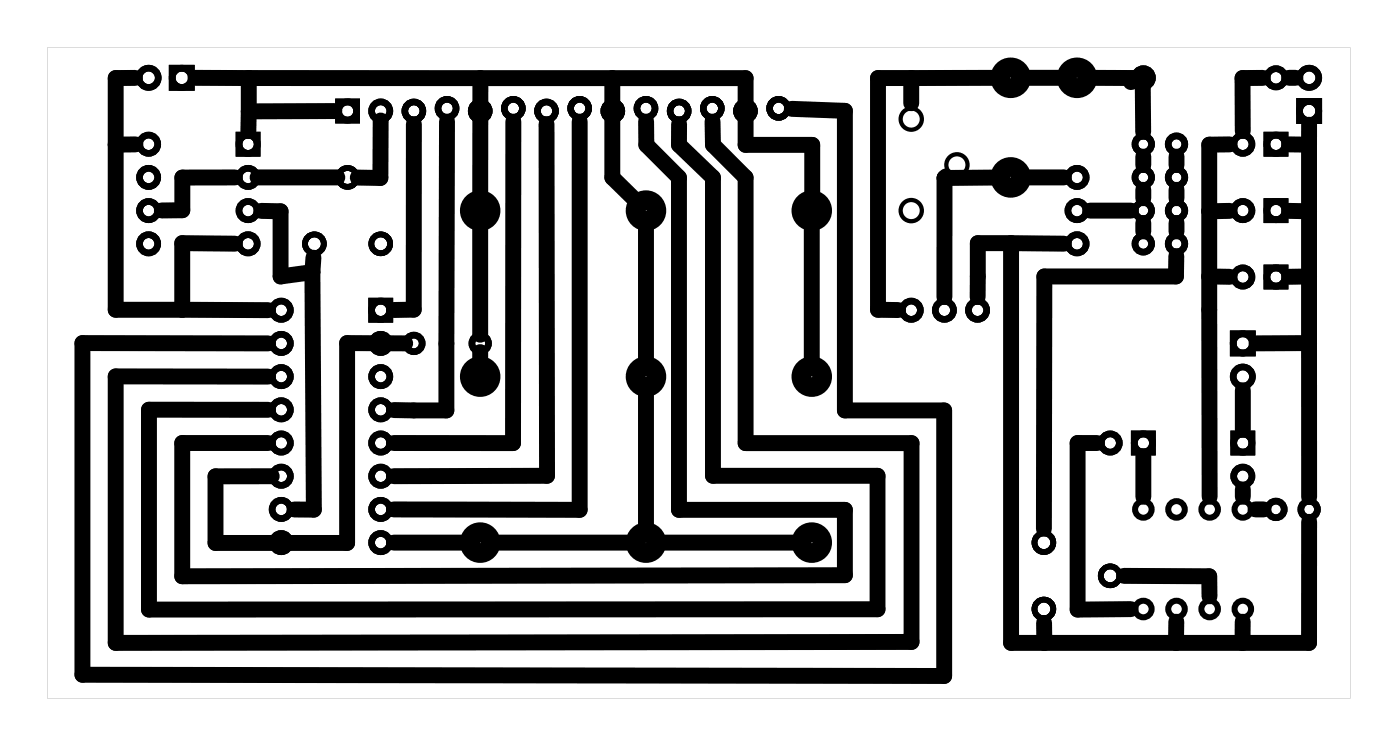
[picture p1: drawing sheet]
<svg xmlns="http://www.w3.org/2000/svg" width="107mm" height="57mm" viewBox="0 0 107 57" stroke-linecap="round" stroke-linejoin="round" font-family="sans-serif">
<path d="M3.6 3.6h99.8v49.8h-99.8zM3.6 3.6v49.8h99.8v-49.8z" fill="#000"/>
<g fill="none" stroke="#000" stroke-width=".51">
<path d="M13.2 5.2h1.5v1.5h-1.5zM18.3 10.3h1.4v1.4h-1.4zM25.9 7.8h1.4v1.4h-1.4zM97 15.4h1.4v1.4h-1.4zM97 10.3h1.4v1.4h-1.4zM99.5 7.8h1.5v1.4h-1.5zM28.5 23h1.4v1.4h-1.4zM86.9 33.2h1.4v1.4h-1.4zM94.5 25.5h1.4v1.5h-1.4zM94.5 33.2h1.4v1.4h-1.4zM97 20.5h1.4v1.4h-1.4z"/>
<circle cx="11.4" cy="6" r=".74"/>
<circle cx="11.4" cy="11" r=".7"/>
<circle cx="11.4" cy="13.6" r=".7"/>
<circle cx="11.4" cy="16.1" r=".7"/>
<circle cx="11.4" cy="18.7" r=".7"/>
<circle cx="13.9" cy="6" r=".74"/>
<circle cx="19" cy="11" r=".7"/>
<circle cx="19" cy="18.7" r=".7"/>
<circle cx="19" cy="13.6" r=".7"/>
<circle cx="19" cy="16.1" r=".7"/>
<circle cx="26.6" cy="8.5" r=".7"/>
<circle cx="29.2" cy="8.5" r=".7"/>
<circle cx="82.5" cy="16.1" r=".7"/>
<circle cx="82.5" cy="18.7" r=".7"/>
<circle cx="82.5" cy="13.6" r=".7"/>
<circle cx="87.6" cy="16.1" r=".64"/>
<circle cx="87.6" cy="11" r=".64"/>
<circle cx="87.6" cy="13.6" r=".64"/>
<circle cx="87.6" cy="18.7" r=".64"/>
<circle cx="87.6" cy="6" r=".7"/>
<circle cx="90.1" cy="18.7" r=".64"/>
<circle cx="90.1" cy="11" r=".64"/>
<circle cx="90.1" cy="16.1" r=".64"/>
<circle cx="90.1" cy="13.6" r=".64"/>
<circle cx="95.2" cy="16.1" r=".7"/>
<circle cx="95.2" cy="11" r=".7"/>
<circle cx="97.7" cy="16.1" r=".7"/>
<circle cx="97.7" cy="11" r=".7"/>
<circle cx="97.7" cy="6" r=".7"/>
<circle cx="100.3" cy="6" r=".74"/>
<circle cx="100.3" cy="8.5" r=".74"/>
<circle cx="21.5" cy="23.7" r=".7"/>
<circle cx="21.5" cy="26.3" r=".7"/>
<circle cx="21.5" cy="33.9" r=".7"/>
<circle cx="21.5" cy="39" r=".7"/>
<circle cx="21.5" cy="28.8" r=".7"/>
<circle cx="21.5" cy="31.4" r=".7"/>
<circle cx="21.5" cy="36.4" r=".7"/>
<circle cx="29.2" cy="23.7" r=".7"/>
<circle cx="29.2" cy="26.3" r=".7"/>
<circle cx="29.2" cy="28.8" r=".7"/>
<circle cx="29.2" cy="31.4" r=".7"/>
<circle cx="29.2" cy="33.9" r=".7"/>
<circle cx="29.2" cy="36.4" r=".7"/>
<circle cx="29.2" cy="39" r=".7"/>
<circle cx="31.7" cy="26.3" r=".64"/>
<circle cx="36.8" cy="26.3" r=".64"/>
<circle cx="69.8" cy="23.7" r=".7"/>
<circle cx="72.3" cy="23.7" r=".7"/>
<circle cx="74.9" cy="23.7" r=".7"/>
<circle cx="85" cy="33.9" r=".7"/>
<circle cx="87.6" cy="33.9" r=".7"/>
<circle cx="95.2" cy="21.2" r=".7"/>
<circle cx="95.2" cy="26.3" r=".74"/>
<circle cx="95.2" cy="28.8" r=".74"/>
<circle cx="95.2" cy="36.4" r=".7"/>
<circle cx="95.2" cy="33.9" r=".7"/>
<circle cx="97.7" cy="39" r=".64"/>
<circle cx="97.7" cy="21.2" r=".7"/>
<circle cx="100.3" cy="39" r=".64"/>
<circle cx="21.5" cy="41.5" r=".7"/>
<circle cx="29.2" cy="41.5" r=".7"/>
</g>
<g fill="none" stroke="#000" stroke-width="1.5" stroke-linecap="butt">
<circle cx="36.8" cy="16.1" r=".8"/>
<circle cx="49.5" cy="16.1" r=".8"/>
<circle cx="62.2" cy="16.1" r=".8"/>
<circle cx="77.4" cy="6" r=".8"/>
<circle cx="77.4" cy="13.6" r=".8"/>
<circle cx="82.5" cy="6" r=".8"/>
<circle cx="36.8" cy="28.8" r=".8"/>
<circle cx="49.5" cy="28.8" r=".8"/>
<circle cx="62.2" cy="28.8" r=".8"/>
<circle cx="36.8" cy="41.5" r=".8"/>
<circle cx="49.5" cy="41.5" r=".8"/>
<circle cx="62.2" cy="41.5" r=".8"/>
</g>
<g fill="none" stroke="#000" stroke-width=".44">
<circle cx="24.1" cy="18.7" r=".72"/>
<circle cx="26.6" cy="13.6" r=".72"/>
<circle cx="29.2" cy="18.7" r=".72"/>
<circle cx="80" cy="46.6" r=".72"/>
<circle cx="80" cy="41.5" r=".72"/>
<circle cx="85" cy="44.1" r=".72"/>
</g>
<g fill="none" stroke="#000" stroke-width=".5">
<circle cx="31.7" cy="8.5" r=".69"/>
<circle cx="34.2" cy="8.3" r=".69"/>
<circle cx="36.8" cy="8.5" r=".69"/>
<circle cx="39.3" cy="8.3" r=".69"/>
<circle cx="41.9" cy="8.5" r=".69"/>
<circle cx="44.4" cy="8.3" r=".69"/>
<circle cx="46.9" cy="8.5" r=".69"/>
<circle cx="49.5" cy="8.3" r=".69"/>
<circle cx="52" cy="8.5" r=".69"/>
<circle cx="54.6" cy="8.3" r=".69"/>
<circle cx="57.1" cy="8.5" r=".69"/>
<circle cx="59.6" cy="8.3" r=".69"/>
</g>
<g fill="none" stroke="#000" stroke-width=".33">
<circle cx="69.8" cy="9.1" r=".81"/>
<circle cx="69.8" cy="16.1" r=".81"/>
<circle cx="73.3" cy="12.6" r=".81"/>
</g>
<g fill="none" stroke="#000" stroke-width=".46">
<circle cx="87.6" cy="39" r=".64"/>
<circle cx="90.1" cy="39" r=".64"/>
<circle cx="92.7" cy="39" r=".64"/>
<circle cx="95.2" cy="39" r=".64"/>
<circle cx="87.6" cy="46.6" r=".64"/>
<circle cx="90.1" cy="46.6" r=".64"/>
<circle cx="92.7" cy="46.6" r=".64"/>
<circle cx="95.2" cy="46.6" r=".64"/>
</g>
<g fill="none" stroke="#000" stroke-width="1.2">
<path d="M10.3 6h-1.4v17.7h5.1M10.4 11l-1.5 .1M15 6h4.1M18 13.6h-4v2.5h-1.6M18 18.6h-4v5.1M19.1 6h38v5.1h5.1v5l.5-.4M19.1 8.5l-.1 1.5M19.1 6v2.5M19.7 13.6h6.1M20 16.1l1.5 .1v5l2.4-.4M24 19.7l-.1 1.1M25.6 8.5h-6.5"/>
<path d="M29.2 9.2l-.1 4.4h-1.7M31.7 9.5v14.2h-1.5M34.2 9.3v22.1h-4M36.8 16.4v9.2M36.8 6v9.5M39.3 9.3v24.6h-9.1M41.9 9.5v26.9h-11.7M44.4 9.3v29.7h-14.2M46.9 6v7.6l2.1 2.1M49.5 16.7v11.5M49.5 9.3v1.8l2.5 2.5v25.4h12.7v5l-50.7 .1v-10.2h6.5M52 9.5v1.6l2.6 2.5v22.8h12.6v10.2h-55.8v-15.3l9.1 .1"/>
<path d="M54.6 9.3v1.8l2.5 2.5v20.3h12.7v15.2l-60.9 .1v-20.4h11.6M60.7 8.3l4 .2v22.9h7.6v20.3l-66-.1v-25.4l14.2 .1M62.2 16.7v11.5M69.8 6v1.9M72.4 13.6l-.1 9.1M72.5 13.5l-.1 .1M76.8 6h-9.5v17.7h1.5M76.8 13.6h-4.4M77.5 18.6h-2.6v4.1M77.5 18.6h4M77.5 18.6v30.6h22.8v-9.3M78 13.6h3.5"/>
<path d="M78 6h3.9M83.1 6h4.4M83.5 16.1h3.1M87.5 6l.1 4.1M87.5 6l-.9 .3M87.6 12v.6M87.6 14.5v.7M87.6 17.1v.6M90.1 19.6v1.6h-10.1v19.2M90.1 12v.6M90.1 14.5v.7M90.1 17.1v.6"/>
<path d="M94.2 16.1l-1.6 .1M94.2 11l-1.6 .1 .1 26.9M96.7 6h-1.5v4M98.8 16.1l1.5 .1M98.8 6h.4M98.8 11l1.5 .1M100.3 9.5v28.5M14 23.7h6.5M23.9 20.8l.1 18.2h-1.4M31 26.3l-4.4-.1v15.3h-10.1v-5.1h4.3M36.8 26.9v1.6M49.5 29.4v11.5"/>
<path d="M84 33.9h-1.5v12.7h4.1M87.6 34.9v3.1M92.6 21.2h1.6M95.2 29.9v3M95.2 37.4v.6M96.2 39h.6M100.3 21.2h-1.5M100.3 26.2l-4 .1M30.2 41.5h6M37.4 41.5h11.5M50.1 41.5h11.5M80 47.7v1.5"/>
<path d="M86.1 44.1h6.5l.1 1.5M90.1 47.6v1.6M95.2 47.6v1.6"/>
</g>
</svg>
